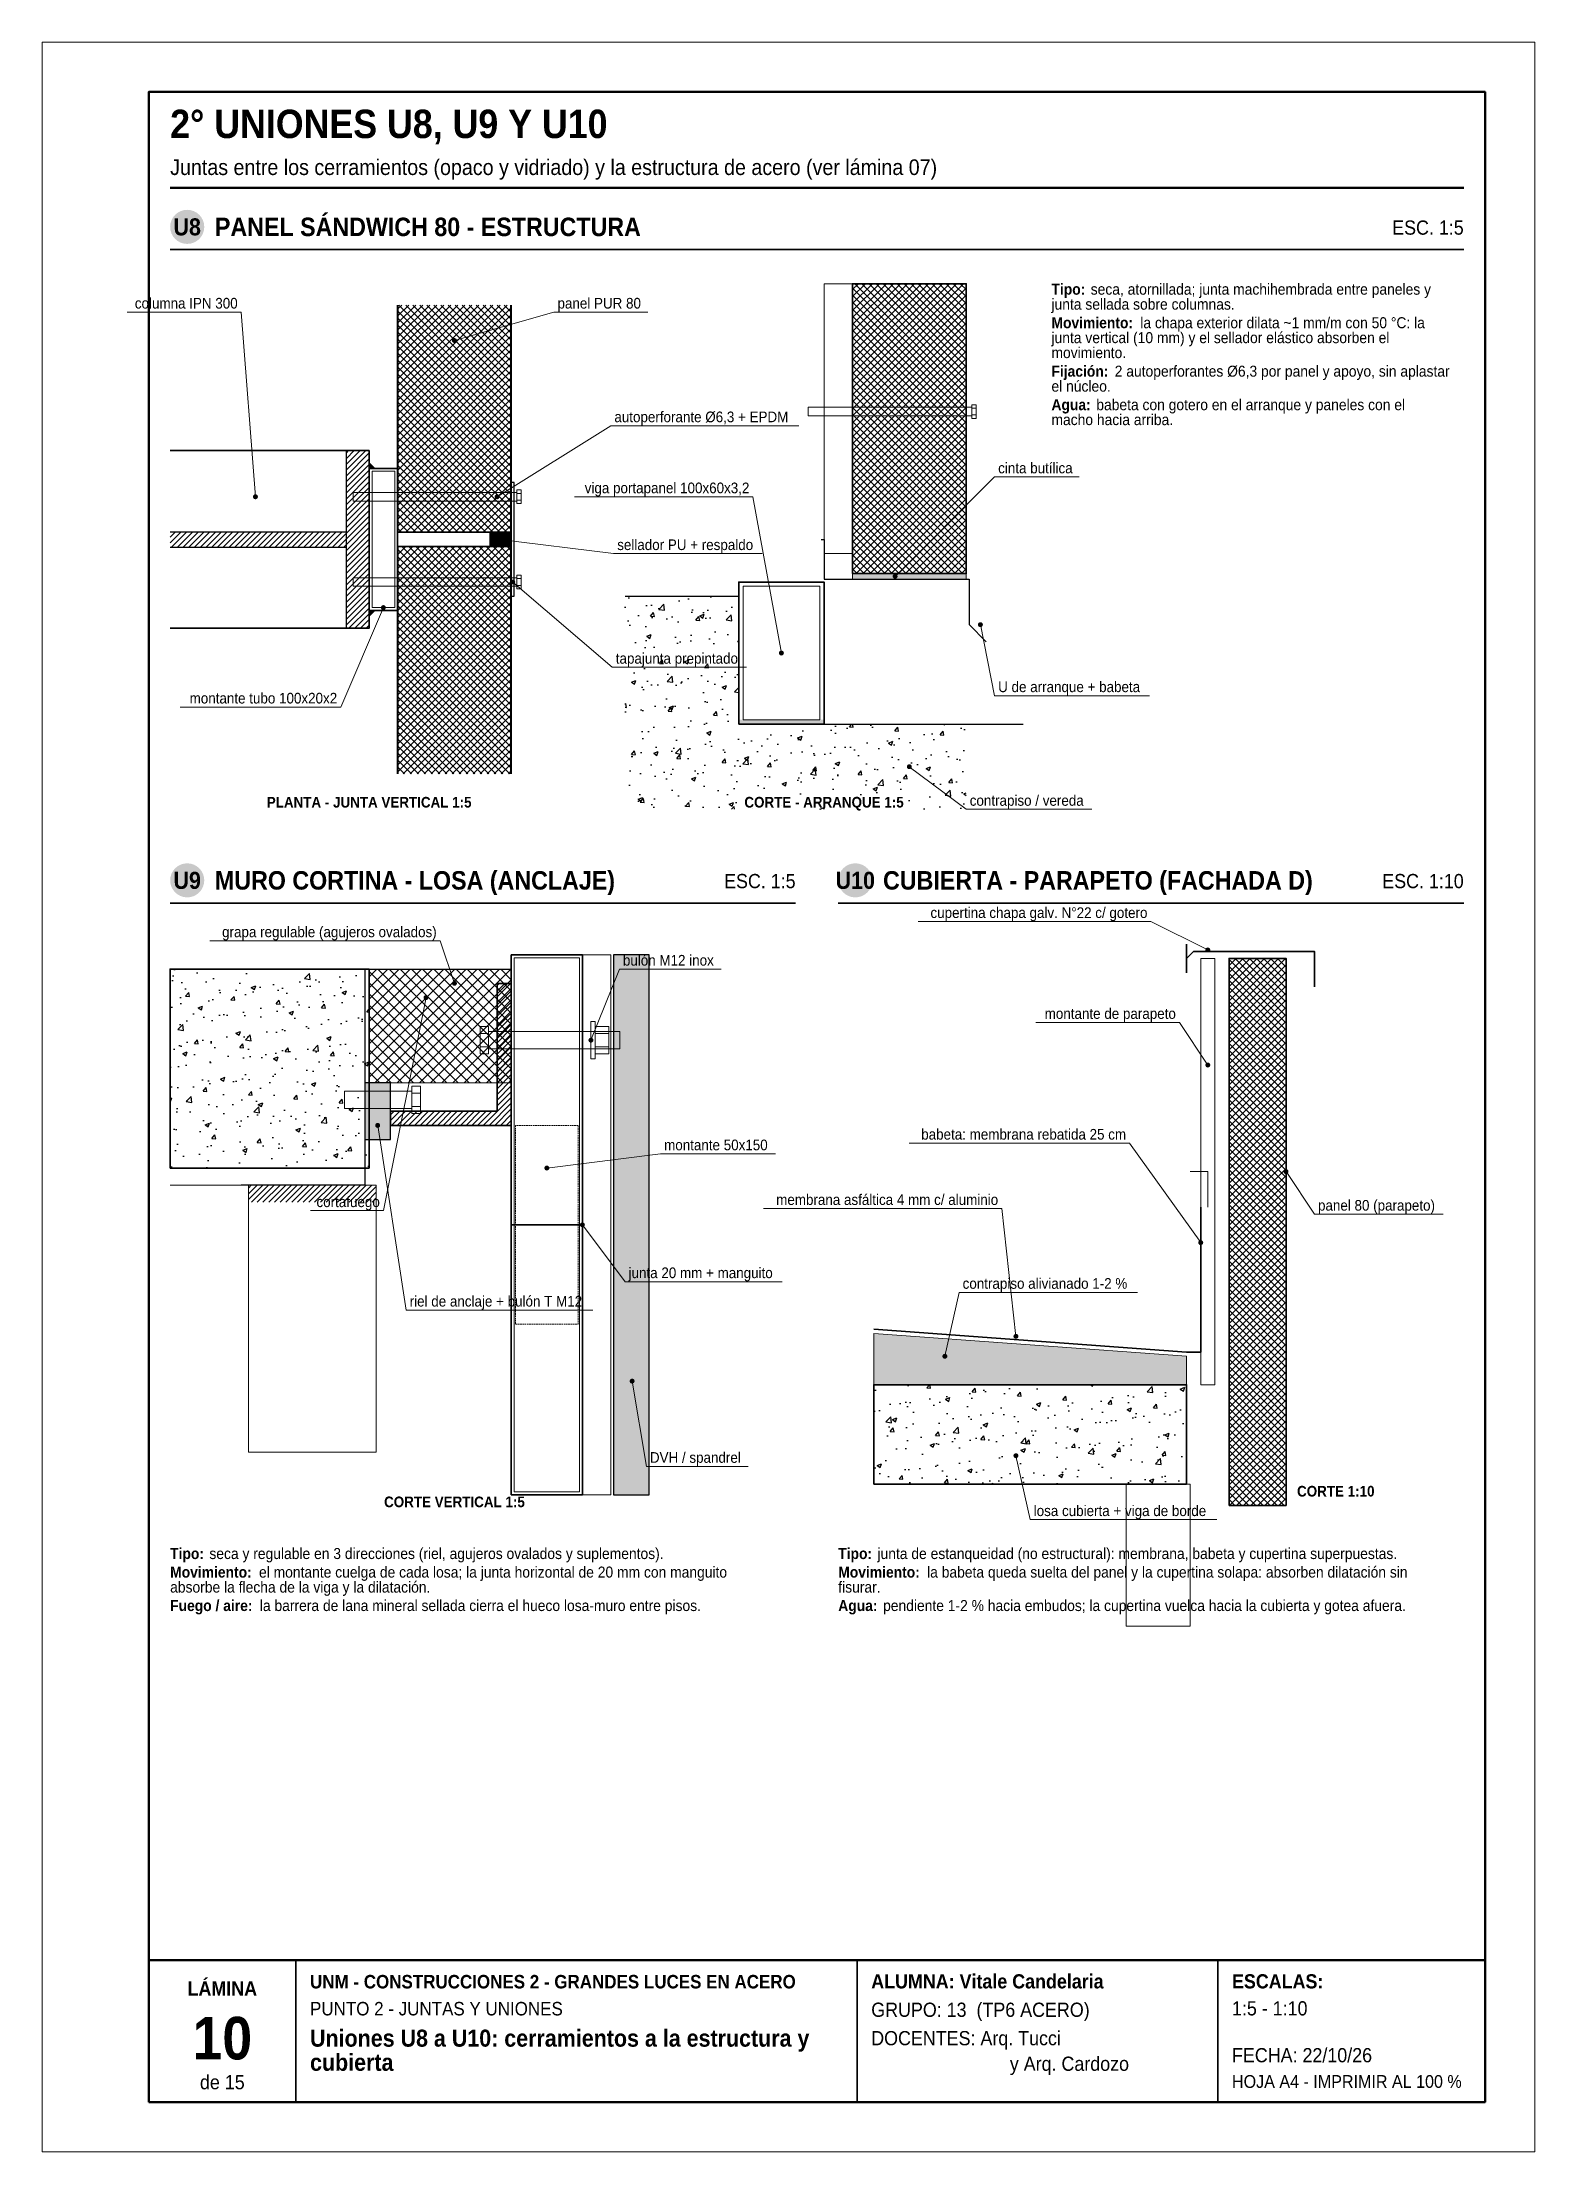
# Model space of a CAD drawing. Header units: millimetres. Extents: x 0 to 210, y 0 to 297.
import ezdxf
from ezdxf.enums import TextEntityAlignment as Align

# ---------------------------------------------------------------- set-up
doc = ezdxf.new("R2010")
doc.units = ezdxf.units.MM
doc.header["$LTSCALE"] = 0.35
doc.linetypes.add('DASHED2', pattern=[0.762, 0.635, -0.127])
for name, color, linetype in [('0-MARCO', 7, 'Continuous'), ('1-OCULTO', 8, 'DASHED2'), ('1-SECCION', 7, 'Continuous'), ('1-VISTA', 7, 'Continuous'), ('2-RAYADO', 8, 'Continuous'), ('3-REFS', 7, 'Continuous'), ('3-TEXTOS', 7, 'Continuous'), ('3-TITULOS', 7, 'Continuous')]:
    doc.layers.add(name, color=color, linetype=linetype)
doc.styles.add('ARIAL', font='arial.ttf')
doc.styles.add('ARIAL-NEGRITA', font='arialbd.ttf')

msp = doc.modelspace()

# ---------------------------------------------------------------- texts
at = {"layer": '3-TEXTOS', "width": 0.9}
for s, height, style, p in [('Tipo:', 1.55, 'ARIAL-NEGRITA', (142, 261.45)), ('seca, atornillada; junta machihembrada entre paneles y', 1.55, 'ARIAL', (147.52, 261.45)), ('panel PUR 80', 1.5, 'ARIAL', (72.5, 259.5)), ('junta sellada sobre columnas.', 1.55, 'ARIAL', (142, 259.34)), ('junta vertical (10 mm) y el sellador elástico absorben el', 1.55, 'ARIAL', (142, 254.63)), ('Movimiento:', 1.55, 'ARIAL-NEGRITA', (142, 256.73)), ('la chapa exterior dilata ~1 mm/m con 50 °C: la', 1.55, 'ARIAL', (154.5, 256.73)), ('movimiento.', 1.55, 'ARIAL', (142, 252.52)), ('Fijación:', 1.55, 'ARIAL-NEGRITA', (142, 249.91)), ('2 autoperforantes Ø6,3 por panel y apoyo, sin aplastar', 1.55, 'ARIAL', (150.9, 249.91)), ('Agua:', 1.55, 'ARIAL-NEGRITA', (142, 245.19)), ('el núcleo.', 1.55, 'ARIAL', (142, 247.8)), ('babeta con gotero en el arranque y paneles con el', 1.55, 'ARIAL', (148.31, 245.19)), ('autoperforante Ø6,3 + EPDM', 1.5, 'ARIAL', (80.5, 243.5)), ('macho hacia arriba.', 1.55, 'ARIAL', (142, 243.09)), ('cinta butílica', 1.5, 'ARIAL', (134.5, 236.3)), ('sellador PU + respaldo', 1.5, 'ARIAL', (80.9, 225.5)), ('tapajunta prepintado', 1.5, 'ARIAL', (80.7, 209.5)), ('U de arranque + babeta', 1.5, 'ARIAL', (134.5, 205.5)), ('contrapiso / vereda', 1.5, 'ARIAL', (130.5, 189.5)), ('bulón M12 inox', 1.5, 'ARIAL', (81.7, 167)), ('montante 50x150', 1.5, 'ARIAL', (87.5, 141)), ('panel 80 (parapeto)', 1.5, 'ARIAL', (179.5, 132.5)), ('junta 20 mm + manguito', 1.5, 'ARIAL', (82.5, 123)), ('contrapiso alivianado 1-2 %', 1.5, 'ARIAL', (129.5, 121.5)), ('riel de anclaje + bulón T M12', 1.5, 'ARIAL', (51.7, 119)), ('DVH / spandrel', 1.5, 'ARIAL', (85.5, 97)), ('losa cubierta + viga de borde', 1.5, 'ARIAL', (139.5, 89.5)), ('Tipo:', 1.55, 'ARIAL-NEGRITA', (18, 83.45)), ('seca y regulable en 3 direcciones (riel, agujeros ovalados y suplementos).', 1.55, 'ARIAL', (23.52, 83.45)), ('Tipo:', 1.55, 'ARIAL-NEGRITA', (112, 83.45)), ('junta de estanqueidad (no estructural): membrana, babeta y cupertina superpuestas.', 1.55, 'ARIAL', (117.52, 83.45)), ('absorbe la flecha de la viga y la dilatación.', 1.55, 'ARIAL', (18, 78.73)), ('Movimiento:', 1.55, 'ARIAL-NEGRITA', (18, 80.84)), ('el montante cuelga de cada losa; la junta horizontal de 20 mm con manguito', 1.55, 'ARIAL', (30.5, 80.84)), ('fisurar.', 1.55, 'ARIAL', (112, 78.73)), ('Movimiento:', 1.55, 'ARIAL-NEGRITA', (112, 80.84)), ('la babeta queda suelta del panel y la cupertina solapa: absorben dilatación sin', 1.55, 'ARIAL', (124.5, 80.84)), ('Fuego / aire:', 1.55, 'ARIAL-NEGRITA', (18, 76.13)), ('la barrera de lana mineral sellada cierra el hueco losa-muro entre pisos.', 1.55, 'ARIAL', (30.62, 76.13)), ('Agua:', 1.55, 'ARIAL-NEGRITA', (112, 76.13)), ('pendiente 1-2 % hacia embudos; la cupertina vuelca hacia la cubierta y gotea afuera.', 1.55, 'ARIAL', (118.31, 76.13)), ('UNM - CONSTRUCCIONES 2 - GRANDES LUCES EN ACERO', 1.9, 'ARIAL-NEGRITA', (37.68, 23)), ('ALUMNA: Vitale Candelaria', 2, 'ARIAL-NEGRITA', (116.64, 23)), ('ESCALAS:', 2, 'ARIAL-NEGRITA', (167.4, 23)), ('PUNTO 2 - JUNTAS Y UNIONES', 1.9, 'ARIAL', (37.68, 19.2)), ('GRUPO: 13  (TP6 ACERO)', 2, 'ARIAL', (116.64, 19)), ('1:5 - 1:10', 2, 'ARIAL', (167.4, 19.2)), ('Uniones U8 a U10: cerramientos a la estructura y', 2.4, 'ARIAL-NEGRITA', (37.68, 14.8)), ('DOCENTES: Arq. Tucci', 2, 'ARIAL', (116.64, 15)), ('cubierta', 2.4, 'ARIAL-NEGRITA', (37.68, 11.4)), ('y Arq. Cardozo', 2, 'ARIAL', (136.14, 11.4)), ('FECHA: 22/10/26', 2, 'ARIAL', (167.4, 12.6)), ('HOJA A4 - IMPRIMIR AL 100 %', 1.8, 'ARIAL', (167.4, 9))]:
    msp.add_text(s, height=height, dxfattribs=dict(at, style=style)).set_placement(p)
at = {"layer": '3-TEXTOS', "style": 'ARIAL', "width": 0.9}
for s, p in [('columna IPN 300', (27.5, 259.5)), ('viga portapanel 100x60x3,2', (99.5, 233.5)), ('montante tubo 100x20x2', (41.5, 203.9)), ('cupertina chapa galv. N°22 c/ gotero', (155.5, 173.7)), ('grapa regulable (agujeros ovalados)', (55.5, 171)), ('montante de parapeto', (159.5, 159.5)), ('babeta: membrana rebatida 25 cm', (152.5, 142.5)), ('cortafuego', (47.5, 133)), ('membrana asfáltica 4 mm c/ aluminio', (134.5, 133.3))]:
    msp.add_text(s, height=1.5, dxfattribs=at).set_placement(p, align=Align.RIGHT)
at = {"layer": '3-TEXTOS', "style": 'ARIAL-NEGRITA', "width": 0.9}
for s, p in [('PLANTA - JUNTA VERTICAL 1:5', (46, 190)), ('CORTE - ARRANQUE 1:5', (110, 190)), ('CORTE VERTICAL 1:5', (58, 91.5)), ('CORTE 1:10', (182, 93))]:
    msp.add_text(s, height=1.5, dxfattribs=at).set_placement(p, align=Align.MIDDLE_CENTER)
at = {"layer": '3-TITULOS', "width": 0.9}
for s, height, style, p in [('2° UNIONES U8, U9 Y U10', 4, 'ARIAL-NEGRITA', (18, 283.5)), ('Juntas entre los cerramientos (opaco y vidriado) y la estructura de acero (ver lámina 07)', 2.2, 'ARIAL', (18, 278.3))]:
    msp.add_text(s, height=height, dxfattribs=dict(at, style=style)).set_placement(p)
at = {"layer": '3-TITULOS', "color": 7, "true_color": 0xffffff, "style": 'ARIAL-NEGRITA', "width": 0.9}
for s, p in [('U8', (20.4, 271)), ('U9', (20.4, 179)), ('U10', (114.4, 179))]:
    msp.add_text(s, height=2.4, dxfattribs=at).set_placement(p, align=Align.MIDDLE_CENTER)
at = {"layer": '3-TITULOS', "style": 'ARIAL-NEGRITA', "width": 0.9}
for s, p in [('PANEL SÁNDWICH 80 - ESTRUCTURA', (24.3, 271)), ('MURO CORTINA - LOSA (ANCLAJE)', (24.3, 179)), ('CUBIERTA - PARAPETO (FACHADA D)', (118.3, 179))]:
    msp.add_text(s, height=2.6, dxfattribs=at).set_placement(p, align=Align.MIDDLE_LEFT)
at = {"layer": '3-TITULOS', "style": 'ARIAL', "width": 0.9}
for s, p in [('ESC. 1:5', (200, 270.9)), ('ESC. 1:5', (106, 178.9)), ('ESC. 1:10', (200, 178.9))]:
    msp.add_text(s, height=2, dxfattribs=at).set_placement(p, align=Align.MIDDLE_RIGHT)
at = {"layer": '3-TITULOS', "width": 0.9}
for s, height, style, p in [('LÁMINA', 2, 'ARIAL-NEGRITA', (25.34, 23)), ('10', 6, 'ARIAL-NEGRITA', (25.34, 16)), ('de 15', 2, 'ARIAL', (25.34, 9.8))]:
    msp.add_text(s, height=height, dxfattribs=dict(at, style=style)).set_placement(p, align=Align.MIDDLE_CENTER)

# ---------------------------------------------------------------- hatches: boundary and pattern name
at = {"layer": '2-RAYADO'}
h = msp.add_hatch(dxfattribs=at)
h.set_pattern_fill('ANSI37', color=8, scale=0.22)
h.paths.add_polyline_path([(114, 222.2), (130, 222.2), (130, 263), (114, 263)])
h = msp.add_hatch(dxfattribs=at)
h.set_pattern_fill('ANSI37', color=8, scale=0.22)
h.paths.add_polyline_path([(50, 228), (50, 260), (66, 260), (66, 228)])
h = msp.add_hatch(dxfattribs=at)
h.set_pattern_fill('ANSI31', color=8, scale=0.18)
h.paths.add_polyline_path([(42.8, 214.5), (46, 214.5), (46, 239.5), (42.8, 239.5)])
at = {"layer": '2-RAYADO', "true_color": 0x3c3c3c}
h = msp.add_hatch(color=250, dxfattribs=at)
h.dxf.hatch_style = 1
h.paths.add_polyline_path([(46, 237), (46.8, 237), (46, 237.8)])
at = {"layer": '2-RAYADO'}
h = msp.add_hatch(dxfattribs=at)
h.set_pattern_fill('ANSI31', color=8, scale=0.18)
h.paths.add_polyline_path([(18, 225.92), (42.8, 225.92), (42.8, 228.08), (18, 228.08)])
h = msp.add_hatch(dxfattribs=at)
h.set_pattern_fill('ANSI37', color=8, scale=0.22)
h.paths.add_polyline_path([(50, 226), (50, 194), (66, 194), (66, 226)])
at = {"layer": '2-RAYADO', "true_color": 0x3c3c3c}
h = msp.add_hatch(color=250, dxfattribs=at)
h.dxf.hatch_style = 1
h.paths.add_polyline_path([(63, 226), (66, 226), (66, 228), (63, 228)])
h = msp.add_hatch(color=250, dxfattribs=at)
h.dxf.hatch_style = 1
h.paths.add_polyline_path([(114, 221.4), (130, 221.4), (130, 222.2), (114, 222.2)])
h = msp.add_hatch(color=250, dxfattribs=at)
h.dxf.hatch_style = 1
h.paths.add_polyline_path([(46, 217), (46.8, 217), (46, 216.2)])
at = {"layer": '2-RAYADO'}
h = msp.add_hatch(dxfattribs=at)
h.set_pattern_fill('AR-CONC', color=8, scale=0.035)
h.paths.add_polyline_path([(82, 189), (98, 189), (98, 219), (82, 219)])
at = {"layer": '2-RAYADO', "true_color": 0x3c3c3c}
h = msp.add_hatch(color=250, dxfattribs=at)
h.dxf.hatch_style = 1
h.paths.add_polyline_path([(98, 201), (110, 201), (110, 201.6), (98, 201.6)])
at = {"layer": '2-RAYADO'}
h = msp.add_hatch(dxfattribs=at)
h.set_pattern_fill('AR-CONC', color=8, scale=0.035)
h.paths.add_polyline_path([(98, 189), (130, 189), (130, 201), (98, 201)])
h = msp.add_hatch(dxfattribs=at)
h.set_pattern_fill('AR-CONC', color=8, scale=0.035)
h.paths.add_polyline_path([(18, 138.5), (46, 138.5), (46, 166.5), (18, 166.5)])
h = msp.add_hatch(dxfattribs=at)
h.set_pattern_fill('ANSI37', color=8, scale=0.35)
h.paths.add_polyline_path([(46, 150.5), (66, 150.5), (66, 166.5), (46, 166.5)])
at = {"layer": '2-RAYADO', "true_color": 0xebebeb}
h = msp.add_hatch(color=7, dxfattribs=at)
h.dxf.hatch_style = 1
h.paths.add_polyline_path([(80.4, 92.5), (85.4, 92.5), (85.4, 168.5), (80.4, 168.5)])
at = {"layer": '2-RAYADO'}
h = msp.add_hatch(dxfattribs=at)
h.set_pattern_fill('ANSI37', color=8, scale=0.22)
h.paths.add_polyline_path([(167, 91), (175, 91), (175, 168), (167, 168)])
h = msp.add_hatch(dxfattribs=at)
h.set_pattern_fill('ANSI31', color=8, scale=0.18)
h.paths.add_polyline_path([(49, 144.5), (66, 144.5), (66, 164.5), (64, 164.5), (64, 146.5), (49, 146.5)])
at = {"layer": '2-RAYADO', "true_color": 0xd7d7d7}
h = msp.add_hatch(color=254, dxfattribs=at)
h.dxf.hatch_style = 1
h.paths.add_polyline_path([(45.4, 142.5), (49, 142.5), (49, 150.5), (45.4, 150.5)])
at = {"layer": '2-RAYADO'}
h = msp.add_hatch(dxfattribs=at)
h.set_pattern_fill('ANSI31', color=8, scale=0.18)
h.paths.add_polyline_path([(29, 133.7), (47, 133.7), (47, 136.1), (29, 136.1)])
h = msp.add_hatch(dxfattribs=at)
h.set_pattern_fill('AR-SAND', color=8, scale=0.02)
h.paths.add_polyline_path([(117, 108), (117, 115.2), (161, 112), (161, 108)])
h = msp.add_hatch(dxfattribs=at)
h.set_pattern_fill('AR-CONC', color=8, scale=0.035)
h.paths.add_polyline_path([(117, 94), (161, 94), (161, 108), (117, 108)])
at = {"layer": '3-REFS'}
h = msp.add_hatch(color=7, dxfattribs=at)
h.dxf.hatch_style = 1
edge = h.paths.add_edge_path()
edge.add_arc((58, 255), 0.35, 0, 360)
h = msp.add_hatch(color=7, dxfattribs=at)
h.dxf.hatch_style = 1
edge = h.paths.add_edge_path()
edge.add_arc((30, 233), 0.35, 0, 360)
h = msp.add_hatch(color=7, dxfattribs=at)
h.dxf.hatch_style = 1
edge = h.paths.add_edge_path()
edge.add_arc((64, 233), 0.35, 0, 360)
h = msp.add_hatch(color=7, dxfattribs=at)
h.dxf.hatch_style = 1
edge = h.paths.add_edge_path()
edge.add_arc((64.4, 227), 0.35, 0, 360)
h = msp.add_hatch(color=7, dxfattribs=at)
h.dxf.hatch_style = 1
edge = h.paths.add_edge_path()
edge.add_arc((66.2, 221), 0.35, 0, 360)
h = msp.add_hatch(color=7, dxfattribs=at)
h.dxf.hatch_style = 1
edge = h.paths.add_edge_path()
edge.add_arc((120, 221.8), 0.35, 0, 360)
h = msp.add_hatch(color=7, dxfattribs=at)
h.dxf.hatch_style = 1
edge = h.paths.add_edge_path()
edge.add_arc((48, 217.4), 0.35, 0, 360)
h = msp.add_hatch(color=7, dxfattribs=at)
h.dxf.hatch_style = 1
edge = h.paths.add_edge_path()
edge.add_arc((132, 215), 0.35, 0, 360)
h = msp.add_hatch(color=7, dxfattribs=at)
h.dxf.hatch_style = 1
edge = h.paths.add_edge_path()
edge.add_arc((104, 211), 0.35, 0, 360)
h = msp.add_hatch(color=7, dxfattribs=at)
h.dxf.hatch_style = 1
edge = h.paths.add_edge_path()
edge.add_arc((122, 195), 0.35, 0, 360)
h = msp.add_hatch(color=7, dxfattribs=at)
h.dxf.hatch_style = 1
edge = h.paths.add_edge_path()
edge.add_arc((164, 169.2), 0.35, 0, 360)
h = msp.add_hatch(color=7, dxfattribs=at)
h.dxf.hatch_style = 1
edge = h.paths.add_edge_path()
edge.add_arc((58, 164.5), 0.35, 0, 360)
h = msp.add_hatch(color=7, dxfattribs=at)
h.dxf.hatch_style = 1
edge = h.paths.add_edge_path()
edge.add_arc((54, 162.5), 0.35, 0, 360)
h = msp.add_hatch(color=7, dxfattribs=at)
h.dxf.hatch_style = 1
edge = h.paths.add_edge_path()
edge.add_arc((77.2, 156.5), 0.35, 0, 360)
h = msp.add_hatch(color=7, dxfattribs=at)
h.dxf.hatch_style = 1
edge = h.paths.add_edge_path()
edge.add_arc((164, 153), 0.35, 0, 360)
h = msp.add_hatch(color=7, dxfattribs=at)
h.dxf.hatch_style = 1
edge = h.paths.add_edge_path()
edge.add_arc((47.2, 144.5), 0.35, 0, 360)
h = msp.add_hatch(color=7, dxfattribs=at)
h.dxf.hatch_style = 1
edge = h.paths.add_edge_path()
edge.add_arc((71, 138.5), 0.35, 0, 360)
h = msp.add_hatch(color=7, dxfattribs=at)
h.dxf.hatch_style = 1
edge = h.paths.add_edge_path()
edge.add_arc((175, 138), 0.35, 0, 360)
h = msp.add_hatch(color=7, dxfattribs=at)
h.dxf.hatch_style = 1
edge = h.paths.add_edge_path()
edge.add_arc((76, 130.5), 0.35, 0, 360)
h = msp.add_hatch(color=7, dxfattribs=at)
h.dxf.hatch_style = 1
edge = h.paths.add_edge_path()
edge.add_arc((163, 128), 0.35, 0, 360)
h = msp.add_hatch(color=7, dxfattribs=at)
h.dxf.hatch_style = 1
edge = h.paths.add_edge_path()
edge.add_arc((137, 114.8), 0.35, 0, 360)
h = msp.add_hatch(color=7, dxfattribs=at)
h.dxf.hatch_style = 1
edge = h.paths.add_edge_path()
edge.add_arc((127, 112), 0.35, 0, 360)
h = msp.add_hatch(color=7, dxfattribs=at)
h.dxf.hatch_style = 1
edge = h.paths.add_edge_path()
edge.add_arc((83, 108.5), 0.35, 0, 360)
h = msp.add_hatch(color=7, dxfattribs=at)
h.dxf.hatch_style = 1
edge = h.paths.add_edge_path()
edge.add_arc((137, 98), 0.35, 0, 360)
at = {"layer": '3-TITULOS'}
h = msp.add_hatch(color=7, dxfattribs=at)
h.dxf.hatch_style = 1
edge = h.paths.add_edge_path()
edge.add_arc((20.4, 271), 2.4, 0, 360)
h = msp.add_hatch(color=7, dxfattribs=at)
h.dxf.hatch_style = 1
edge = h.paths.add_edge_path()
edge.add_arc((20.4, 179), 2.4, 0, 360)
h = msp.add_hatch(color=7, dxfattribs=at)
h.dxf.hatch_style = 1
edge = h.paths.add_edge_path()
edge.add_arc((114.4, 179), 2.4, 0, 360)

# ---------------------------------------------------------------- linework, layer by layer
at = {"layer": '0-MARCO', "color": 9, "lineweight": 0}
msp.add_lwpolyline([(0, 0), (210, 0), (210, 297), (0, 297)], close=True, dxfattribs=at)
at = {"layer": '0-MARCO', "lineweight": 50}
msp.add_lwpolyline([(15, 7), (203, 7), (203, 290), (15, 290)], close=True, dxfattribs=at)
msp.add_lwpolyline([(15, 27), (203, 27)], dxfattribs=at)
at = {"layer": '0-MARCO', "lineweight": 35}
for points in [[(35.68, 7), (35.68, 27)], [(114.64, 7), (114.64, 27)], [(165.4, 7), (165.4, 27)]]:
    msp.add_lwpolyline(points, dxfattribs=at)
at = {"layer": '1-OCULTO', "lineweight": 9}
msp.add_lwpolyline([(66.6, 116.5), (75.4, 116.5), (75.4, 144.5), (66.6, 144.5)], close=True, dxfattribs=at)
at = {"layer": '1-SECCION', "lineweight": 35}
for points in [[(114, 222.2), (130, 222.2), (130, 263), (114, 263)], [(46, 217), (50, 217), (50, 237), (46, 237)], [(98, 201), (110, 201), (110, 221), (98, 221)], [(18, 138.5), (46, 138.5), (46, 166.5), (18, 166.5)], [(66, 92.5), (76, 92.5), (76, 168.5), (66, 168.5)], [(167, 91), (175, 91), (175, 168), (167, 168)], [(49, 144.5), (66, 144.5), (66, 164.5), (64, 164.5), (64, 146.5), (49, 146.5)], [(117, 94), (161, 94), (161, 108), (117, 108)]]:
    msp.add_lwpolyline(points, close=True, dxfattribs=at)
for points in [[(50, 260), (50, 228), (66, 228), (66, 260)], [(18, 214.5), (46, 214.5), (46, 239.5), (18, 239.5)], [(50, 194), (50, 226), (66, 226), (66, 194)], [(161, 170), (161, 168), (162, 169), (179, 169), (179, 164)], [(161, 166), (161, 170)], [(165, 169), (179, 169)], [(117, 115.8), (161, 112.6), (163, 112.6), (163, 133)], [(66, 130.5), (76, 130.5)]]:
    msp.add_lwpolyline(points, dxfattribs=at)
at = {"layer": '1-SECCION', "lineweight": 25}
for points in [[(42.8, 214.5), (42.8, 239.5)], [(18, 228.08), (42.8, 228.08)], [(18, 225.92), (42.8, 225.92)], [(109.6, 227), (110, 227), (110, 221.4), (130.4, 221.4), (130.4, 215), (132.8, 212.6)], [(82, 219), (98, 219)], [(98, 201), (138, 201)], [(46, 166.5), (45.4, 166.5), (45.4, 136.1), (28, 136.1)], [(46, 166.5), (66, 166.5)]]:
    msp.add_lwpolyline(points, dxfattribs=at)
at = {"layer": '1-SECCION', "lineweight": 13}
for points in [[(46, 237), (46.8, 237), (46, 237.8)], [(46, 217), (46.8, 217), (46, 216.2)]]:
    msp.add_lwpolyline(points, close=True, dxfattribs=at)
at = {"layer": '1-SECCION', "lineweight": 25}
for points in [[(66, 219), (66.4, 219), (66.4, 235), (66, 235)], [(80.4, 92.5), (85.4, 92.5), (85.4, 168.5), (80.4, 168.5)], [(45.4, 142.5), (49, 142.5), (49, 150.5), (45.4, 150.5)]]:
    msp.add_lwpolyline(points, close=True, dxfattribs=at)
at = {"layer": '1-SECCION', "lineweight": 18}
msp.add_lwpolyline([(164, 133), (164, 138), (161.5, 138)], dxfattribs=at)
at = {"layer": '1-VISTA', "lineweight": 18}
for points in [[(110, 225), (114, 225), (114, 263), (110, 263)], [(163, 108), (165, 108), (165, 168), (163, 168)], [(77.2, 153.86), (77.8, 153.86), (77.8, 159.14), (77.2, 159.14)], [(29, 98.5), (47, 98.5), (47, 136.1), (29, 136.1)], [(152.5, 74), (161.5, 74), (161.5, 94), (152.5, 94)]]:
    msp.add_lwpolyline(points, close=True, dxfattribs=at)
at = {"layer": '1-VISTA', "lineweight": 9}
for points in [[(50.1, 228), (50.1, 260)], [(65.9, 228), (65.9, 260)], [(50.1, 226), (50.1, 194)], [(65.9, 226), (65.9, 194)]]:
    msp.add_lwpolyline(points, dxfattribs=at)
at = {"layer": '1-VISTA', "lineweight": 18}
for points in [[(130.8, 245.6), (107.76, 245.6), (107.76, 244.4), (130.8, 244.4)], [(66.8, 233.6), (43.76, 233.6), (43.76, 232.4), (66.8, 232.4)], [(66.8, 221.6), (43.76, 221.6), (43.76, 220.4), (66.8, 220.4)], [(62.8, 155.3), (81.28, 155.3), (81.28, 157.7), (62.8, 157.7)], [(52, 149.3), (42.52, 149.3), (42.52, 146.9), (52, 146.9)], [(117, 108), (117, 115.2), (161, 112), (161, 108)]]:
    msp.add_lwpolyline(points, dxfattribs=at)
at = {"layer": '1-VISTA', "lineweight": 13}
for points in [[(131.4, 245.96), (130.8, 245.96), (130.8, 244.04), (131.4, 244.04)], [(46.4, 217.4), (49.6, 217.4), (49.6, 236.6), (46.4, 236.6)], [(67.4, 233.96), (66.8, 233.96), (66.8, 232.04), (67.4, 232.04)], [(63, 226), (66, 226), (66, 228), (63, 228)], [(67.4, 221.96), (66.8, 221.96), (66.8, 220.04), (67.4, 220.04)], [(98.6, 201.6), (109.4, 201.6), (109.4, 220.4), (98.6, 220.4)], [(114, 221.4), (130, 221.4), (130, 222.2), (114, 222.2)], [(46, 150.5), (66, 150.5), (66, 166.5), (46, 166.5)], [(76, 92.5), (80, 92.5), (80, 168.5), (76, 168.5)], [(61.6, 154.58), (62.8, 154.58), (62.8, 158.42), (61.6, 158.42)], [(77.8, 154.58), (79.72, 154.58), (79.72, 158.42), (77.8, 158.42)], [(53.2, 150.02), (52, 150.02), (52, 146.18), (53.2, 146.18)]]:
    msp.add_lwpolyline(points, close=True, dxfattribs=at)
for points in [[(131.4, 245.48), (130.8, 245.48)], [(131.4, 244.52), (130.8, 244.52)], [(67.4, 233.48), (66.8, 233.48)], [(67.4, 232.52), (66.8, 232.52)], [(67.4, 221.48), (66.8, 221.48)], [(67.4, 220.52), (66.8, 220.52)], [(61.6, 157.46), (62.8, 157.46)], [(77.8, 157.46), (79.72, 157.46)], [(61.6, 155.54), (62.8, 155.54)], [(77.8, 155.54), (79.72, 155.54)], [(53.2, 149.06), (52, 149.06)], [(53.2, 147.14), (52, 147.14)], [(18, 136.1), (29, 136.1)]]:
    msp.add_lwpolyline(points, dxfattribs=at)
at = {"layer": '1-VISTA', "lineweight": 9}
msp.add_lwpolyline([(66.4, 92.9), (75.6, 92.9), (75.6, 168.1), (66.4, 168.1)], close=True, dxfattribs=at)
at = {"layer": '3-REFS', "lineweight": 13}
for points in [[(28, 259), (11.95, 259)], [(30, 233), (28, 259)], [(58, 255), (72, 259)], [(72, 259), (85.22, 259)], [(64, 233), (80, 243)], [(80, 243), (106.47, 243)], [(120, 221.8), (134, 235.8)], [(134, 235.8), (145.91, 235.8)], [(100, 233), (74.89, 233)], [(104, 211), (100, 233)], [(64.4, 227), (80.4, 225)], [(80.4, 225), (101.31, 225)], [(66.2, 221), (80.2, 209)], [(48, 217.4), (42, 203.4)], [(132, 215), (134, 205)], [(80.2, 209), (99.09, 209)], [(134, 205), (155.78, 205)], [(42, 203.4), (19.4, 203.4)], [(122, 195), (130, 189)], [(130, 189), (147.69, 189)], [(156, 173.2), (123.24, 173.2)], [(164, 169.2), (156, 173.2)], [(56, 170.5), (23.58, 170.5)], [(58, 164.5), (56, 170.5)], [(77.2, 156.5), (81.2, 166.5)], [(81.2, 166.5), (95.51, 166.5)], [(54, 162.5), (48, 132.5)], [(160, 159), (139.8, 159)], [(164, 153), (160, 159)], [(47.2, 144.5), (51.2, 118.5)], [(71, 138.5), (87, 140.5)], [(87, 140.5), (103.16, 140.5)], [(153, 142), (122, 142)], [(163, 128), (153, 142)], [(175, 138), (179, 132)], [(48, 132.5), (37.73, 132.5)], [(135, 132.8), (101.5, 132.8)], [(137, 114.8), (135, 132.8)], [(179, 132), (197.13, 132)], [(76, 130.5), (82, 122.5)], [(82, 122.5), (104.11, 122.5)], [(127, 112), (129, 121)], [(129, 121), (154.11, 121)], [(51.2, 118.5), (77.45, 118.5)], [(83, 108.5), (85, 96.5)], [(85, 96.5), (99.31, 96.5)], [(137, 98), (139, 89)], [(139, 89), (165.25, 89)]]:
    msp.add_lwpolyline(points, dxfattribs=at)
at = {"layer": '3-TITULOS', "lineweight": 50}
msp.add_lwpolyline([(18, 276.5), (200, 276.5)], dxfattribs=at)
at = {"layer": '3-TITULOS', "lineweight": 35}
for points in [[(18, 267.8), (200, 267.8)], [(18, 175.8), (106, 175.8)], [(112, 175.8), (200, 175.8)]]:
    msp.add_lwpolyline(points, dxfattribs=at)

msp.set_redraw_order([(e.dxf.handle, doc.entitydb.next_handle()) for e in msp.query("TEXT MTEXT ATTDEF DIMENSION ARC_DIMENSION")])  # texts and dimensions are drawn at this point

doc.saveas('drawing.dxf')
